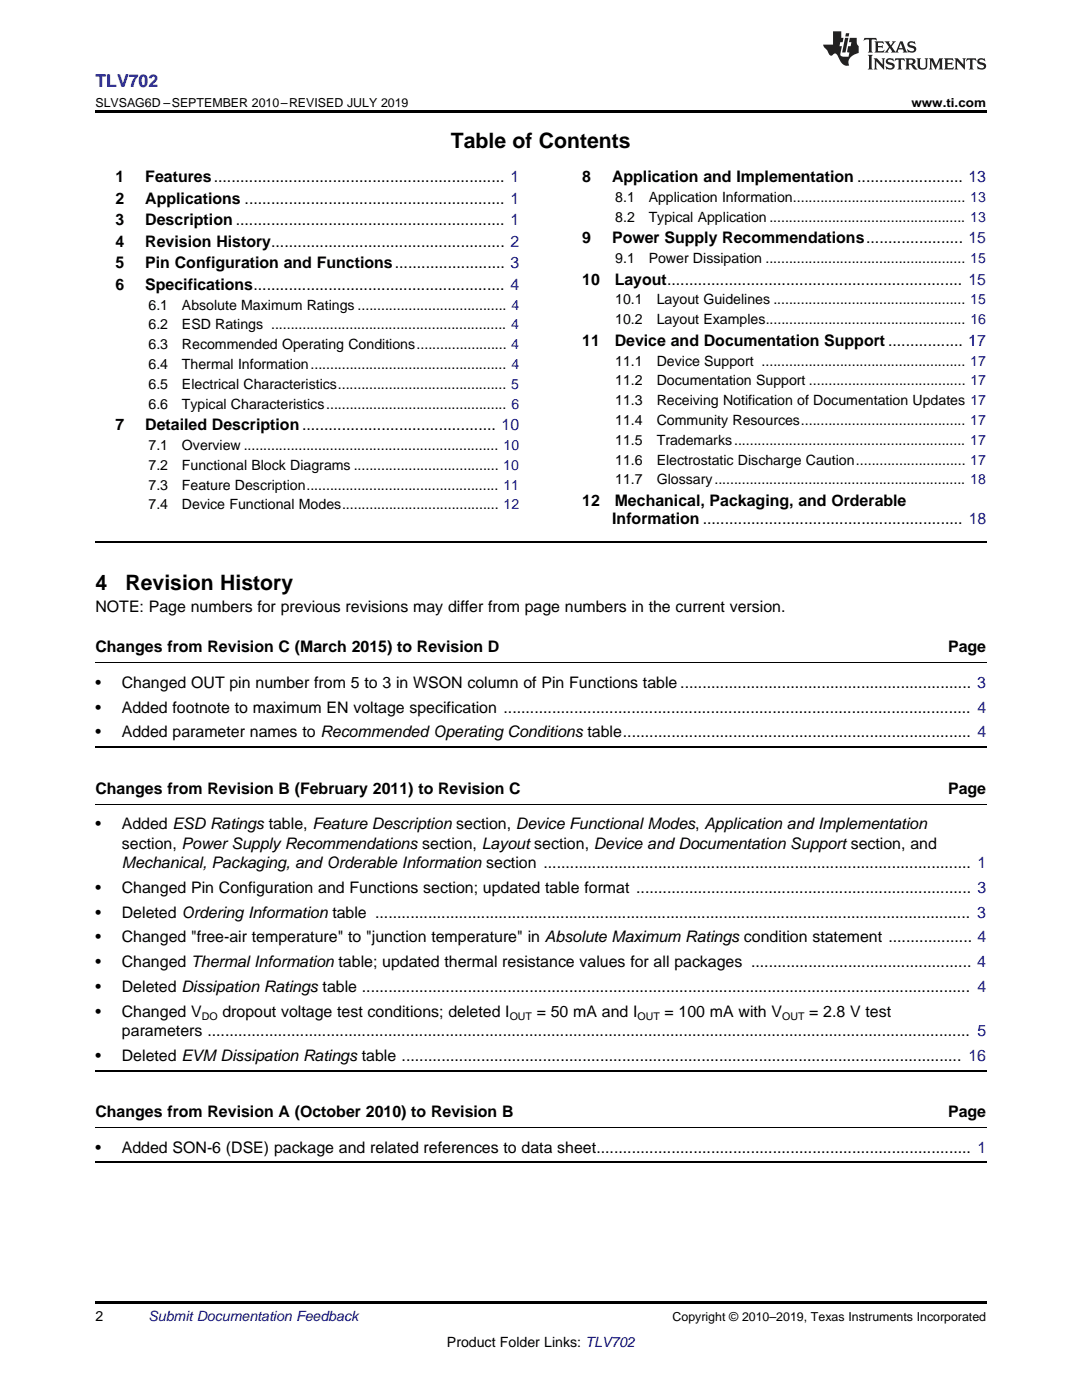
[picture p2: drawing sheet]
<svg xmlns="http://www.w3.org/2000/svg" width="216mm" height="279mm" viewBox="0 0 216 279" stroke-linecap="round" stroke-linejoin="round" font-family="sans-serif">
<defs><g id="words">
<g font-size="4.2">
<text x="90" y="29.6">Table of Contents</text>
<text x="19" y="117.8">4</text>
<text x="25" y="117.8">Revision History</text>
</g>
<text font-size="3.5" fill="#00f" x="19" y="17.3">TLV702</text>
<g font-size="3.2">
<text x="23" y="36.3">1</text>
<text x="23" y="40.6">2</text>
<text x="29" y="36.3">Features.................................................................. 1</text>
<text x="29" y="40.6">Applications ........................................................... 1</text>
<text x="116.2" y="36.3">8</text>
<text x="122.1" y="36.3">Application and Implementation ........................ 13</text>
<text x="23" y="44.9">3</text>
<text x="29" y="44.9">Description ............................................................. 1</text>
<text x="23" y="49.2">4</text>
<text x="23" y="53.6">5</text>
<text x="29" y="49.2">Revision History..................................................... 2</text>
<text x="29" y="53.6">Pin Configuration and Functions......................... 3</text>
<text x="116.2" y="48.5">9</text>
<text x="122.1" y="48.5">Power Supply Recommendations...................... 15</text>
<text x="23" y="57.9">6</text>
<text x="29" y="57.9">Specifications......................................................... 4</text>
<text x="116.2" y="56.8">10</text>
<text x="122.7" y="56.8">Layout................................................................... 15</text>
<text x="116.2" y="69">11</text>
<text x="122.7" y="69">Device and Documentation Support ................. 17</text>
<text x="23" y="85.9">7</text>
<text x="29" y="85.9">Detailed Description............................................ 10</text>
<text x="116.2" y="101">12</text>
<text x="122.7" y="101">Mechanical, Packaging, and Orderable</text>
<text x="122.2" y="104.5">Information ........................................................... 18</text>
<text x="19" y="122.1">NOTE: Page numbers for previous revisions may differ from page numbers in the current version.</text>
<text x="19" y="130.2">Changes from Revision C (March 2015) to Revision D</text>
<text x="189.2" y="130.2">Page</text>
<text x="19" y="137.3">•</text>
<text x="24.3" y="137.3">Changed OUT pin number from 5 to 3 in WSON column of Pin Functions table .................................................................. 3</text>
<text x="19" y="142.2">•</text>
<text x="24.3" y="142.2">Added footnote to maximum EN voltage specification .......................................................................................................... 4</text>
<text x="19" y="147.1">•</text>
<text x="24.3" y="147.1">Added parameter names to Recommended Operating Conditions table............................................................................... 4</text>
<text x="19" y="158.4">Changes from Revision B (February 2011) to Revision C</text>
<text x="189.2" y="158.4">Page</text>
<text x="19" y="165.5">•</text>
<text x="24.3" y="165.5">Added ESD Ratings table, Feature Description section, Device Functional Modes, Application and Implementation</text>
<text x="24.3" y="169.4">section, Power Supply Recommendations section, Layout section, Device and Documentation Support section, and</text>
<text x="24.3" y="173.2">Mechanical, Packaging, and Orderable Information section ................................................................................................. 1</text>
<text x="19" y="178.2">•</text>
<text x="24.3" y="178.2">Changed Pin Configuration and Functions section; updated table format ............................................................................ 3</text>
<text x="19" y="183.1">•</text>
<text x="24.3" y="183.1">Deleted Ordering Information table ....................................................................................................................................... 3</text>
<text x="19" y="188.1">•</text>
<text x="24.3" y="188.1">Changed &quot;free-air temperature&quot; to &quot;junction temperature&quot; in Absolute Maximum Ratings condition statement ................... 4</text>
<text x="19" y="193">•</text>
<text x="19" y="197.9">•</text>
<text x="24.3" y="193">Changed Thermal Information table; updated thermal resistance values for all packages .................................................. 4</text>
<text x="24.3" y="197.9">Deleted Dissipation Ratings table .......................................................................................................................................... 4</text>
<text x="19" y="202.9">•</text>
<text x="24.3" y="202.9">Changed V</text>
<text x="44.4" y="202.9">dropout voltage test conditions; deleted I</text>
<text x="107.1" y="202.9">= 50 mA and I</text>
<text x="132.6" y="202.9">= 100 mA with V</text>
<text x="161.5" y="202.9">= 2.8 V test</text>
<text x="24.3" y="206.8">parameters ............................................................................................................................................................................. 5</text>
<text x="19" y="211.7">•</text>
<text x="24.3" y="211.7">Deleted EVM Dissipation Ratings table ............................................................................................................................... 16</text>
<text x="19" y="223">Changes from Revision A (October 2010) to Revision B</text>
<text x="189.2" y="223">Page</text>
<text x="19" y="230">•</text>
<text x="24.3" y="230">Added SON-6 (DSE) package and related references to data sheet..................................................................................... 1</text>
</g>
<g font-size="2.8">
<text x="122.8" y="40.3">8.1</text>
<text x="129.4" y="40.3">Application Information............................................ 13</text>
<text x="122.8" y="44.2">8.2</text>
<text x="129.4" y="44.2">Typical Application .................................................. 13</text>
<text x="122.8" y="52.5">9.1</text>
<text x="129.4" y="52.5">Power Dissipation ................................................... 15</text>
<text x="29.6" y="61.8">6.1</text>
<text x="29.6" y="65.8">6.2</text>
<text x="36.3" y="61.8">Absolute Maximum Ratings ...................................... 4</text>
<text x="36.3" y="65.8">ESD Ratings ............................................................ 4</text>
<text x="122.8" y="60.7">10.1</text>
<text x="122.8" y="64.7">10.2</text>
<text x="131" y="60.7">Layout Guidelines ................................................. 15</text>
<text x="131" y="64.7">Layout Examples................................................... 16</text>
<text x="29.6" y="69.7">6.3</text>
<text x="36.3" y="69.7">Recommended Operating Conditions....................... 4</text>
<text x="29.6" y="73.7">6.4</text>
<text x="29.6" y="77.6">6.5</text>
<text x="36.3" y="73.7">Thermal Information.................................................. 4</text>
<text x="36.3" y="77.6">Electrical Characteristics........................................... 5</text>
<text x="122.8" y="73">11.1</text>
<text x="122.8" y="76.9">11.2</text>
<text x="131" y="73">Device Support .................................................... 17</text>
<text x="131" y="76.9">Documentation Support ........................................ 17</text>
<text x="29.6" y="81.6">6.6</text>
<text x="36.3" y="81.6">Typical Characteristics.............................................. 6</text>
<text x="122.8" y="80.9">11.3</text>
<text x="131" y="80.9">Receiving Notification of Documentation Updates 17</text>
<text x="29.6" y="89.8">7.1</text>
<text x="36.3" y="89.8">Overview ................................................................. 10</text>
<text x="122.8" y="84.8">11.4</text>
<text x="122.8" y="88.8">11.5</text>
<text x="131" y="84.8">Community Resources.......................................... 17</text>
<text x="131" y="88.8">Trademarks........................................................... 17</text>
<text x="29.6" y="93.8">7.2</text>
<text x="36.3" y="93.8">Functional Block Diagrams ..................................... 10</text>
<text x="122.8" y="92.7">11.6</text>
<text x="131" y="92.7">Electrostatic Discharge Caution............................ 17</text>
<text x="29.6" y="97.7">7.3</text>
<text x="29.6" y="101.7">7.4</text>
<text x="36.3" y="97.7">Feature Description................................................. 11</text>
<text x="36.3" y="101.7">Device Functional Modes........................................ 12</text>
<text x="122.8" y="96.7">11.7</text>
<text x="131" y="96.7">Glossary................................................................ 18</text>
<text x="19" y="263.6">2</text>
<text x="89.2" y="268.9">Product Folder Links: TLV702</text>
</g>
<text font-size="2.8" fill="#0000c8" x="29.6" y="263.6">Submit Documentation Feedback</text>
<g font-size="2.5">
<text x="19" y="21.4">SLVSAG6D –SEPTEMBER 2010–REVISED JULY 2019</text>
<text x="181.9" y="21.4">www.ti.com</text>
<text x="134.2" y="263.6">Copyright © 2010–2019, Texas Instruments Incorporated</text>
</g>
<g font-size="2.1">
<text x="40.3" y="203.5">DO</text>
<text x="101.7" y="203.5">OUT</text>
<text x="127.2" y="203.5">OUT</text>
<text x="156.1" y="203.5">OUT</text>
</g>
</g></defs>
<path d="M19 22h177.8v.5h-177.8zM19 259.7h177.8v.5h-177.8z" fill="#000"/>
<path d="M19 108.2h177.8M19 149.1h177.8M19 213.6h177.8M19 232h177.8" fill="none" stroke="#000" stroke-width=".35"/>
<path d="M19 132.3h177.8M19 160.5h177.8M19 225.1h177.8" fill="none" stroke="#000" stroke-width=".2"/>
<g fill="#231f20">
<path d="M172.5 7.6l-.1 .5 .4-.2h.6v.1v2.1l-.2 .4h.9l-.2-.4v-2.1l.1-.1h.5l.5 .2-.2-.5zM174.5 8.3l.2 .3v1.5l-.2 .4h1.8l.2-.6a1.04 1.04 0 0 1-1.3 .2v-.7h.6l.3 .2v-.6l-.3 .2h-.6v-.6l.8-.1 .4 .3-.2-.5zM176.5 8.3l.9 1.1-.9 1.1h.8l-.2-.2 .4-.7 .5 .7-.2 .2h1.5l-.2-.2 .2-.4h.9l.1 .4-.2 .2h1l-.3-.3-.7-1.9h-.5l-.9 2-.8-1 .9-1h-.8l.1 .3-.4 .5-.3-.6 .1-.2zM179.7 8.6l.4 1h-.7zM181.3 8.4a.63 .63 0 0 0-.2 .7 .63 .63 0 0 0 .6 .4l.6 .2 .1 .2a.75 .75 0 0 1-.7 .4 .75 .75 0 0 1-.6-.5l.1 .7 .1-.1a1.11 1.11 0 0 0 1.5-.6 1.13 1.13 0 0 0-1.2-.8l-.1-.4a1.04 1.04 0 0 1 1.2 .2l-.2-.5-.2 .1-.4-.2zM173.2 10.9l.2 .4v2.2l-.2 .4h1l-.3-.4v-2.2l.3-.4zM174.3 11.6l.3 .4v1.5l-.3 .4h.8l-.2-.4v-1.3l1.5 1.7v-1.9l.2-.4h-.7l.2 .4v.9l-1.1-1.3zM177 11.8a.62 .62 0 0 0-.2 .7 .62 .62 0 0 0 .6 .4l.6 .1 .1 .3a.76 .76 0 0 1-.7 .3 .76 .76 0 0 1-.7-.4l.2 .7 .1-.1a1.11 1.11 0 0 0 1.5-.6 1.13 1.13 0 0 0-1.2-.8l-.1-.4a1.04 1.04 0 0 1 1.2 .2l-.2-.6-.2 .1-.5-.1zM178.7 11.6l-.2 .6a.61 .61 0 0 1 .8-.3v1.6l-.2 .4h.9l-.2-.4v-1.6a.63 .63 0 0 1 .7 .3l-.1-.6zM180.6 11.6l.3 .4v1.5l-.3 .4h1l-.2-.2-.1-.8 .6 .2a.76 .76 0 0 0 1.2 .7l-1-1a.58 .58 0 0 0 .6-.5 .58 .58 0 0 0-.5-.6zM181.4 11.9h.1a.45 .45 0 0 1 .5 .1 .45 .45 0 0 1 .1 .5l-.8 .2zM182.9 11.6l.2 .2a2.17 2.17 0 0 0 .3 1.9 .99 .99 0 0 0 1.6-.6v-1.1l.2-.4h-.7l.2 .2a1.92 1.92 0 0 1-.2 1.8 .6 .6 0 0 1-.9-.5v-1.1l.2-.4zM185.4 11.6l.2 .4v1.5l-.2 .4h.7l-.2-.4v-1.4l.8 1.8 .8-1.8v1.4l-.2 .4h.9l-.2-.4v-1.5l.2-.4h-.8l-.6 1.5-.6-1.5zM188.4 11.6l.2 .4v1.5l-.2 .4h1.8l.1-.6a1.04 1.04 0 0 1-1.2 .1v-.6h.5l.4 .2v-.6l-.4 .2h-.5v-.7h.8l.3 .3-.1-.6zM190.5 11.6l.2 .4v1.5l-.2 .4h.7l-.2-.4v-1.3l1.5 1.7v-1.9l.2-.4h-.7l.2 .4v.9l-1.1-1.3zM192.9 11.6l-.1 .6a.61 .61 0 0 1 .7-.3l.1 1.6-.3 .4h1l-.3-.4 .1-1.6a.63 .63 0 0 1 .7 .3l-.1-.6zM195.2 11.8a.62 .62 0 0 0-.2 .7 .62 .62 0 0 0 .6 .4l.6 .1 .1 .3a.76 .76 0 0 1-.7 .3 .76 .76 0 0 1-.6-.4l.1 .7 .1-.1a1.11 1.11 0 0 0 1.6-.6 1.13 1.13 0 0 0-1.3-.8l-.1-.4a1.04 1.04 0 0 1 1.2 .2l-.1-.6-.2 .1-.5-.1z"/>
<path d="M166.2 6.3v2.6h-1.9v.4l.8 .9a.91 .91 0 0 0 1 .8 .56 .56 0 0 1 .5-.3 .56 .56 0 0 1 .5 .3l.4 .8a1.53 1.53 0 0 0 1.9 1.2 1.54 1.54 0 0 1 1-2.1l.9-.3v-1.4a1.52 1.52 0 0 1-.4-1.6h-1.3l-.2 .8h.5l-.2 .8h-.5l-.1 1v.2l.4 .1-.2 .8a1.93 1.93 0 0 1-1.6-.3l.3-1.8h-.5l.2-.8h.4l.2-.8h-.4v-1.3zM168.6 7.6l-.6 2.9h.7l.6-2.9zM168.8 6.6l-.1 .7h.6l.2-.7z"/>
</g>
<use href="#words"/>
</svg>
